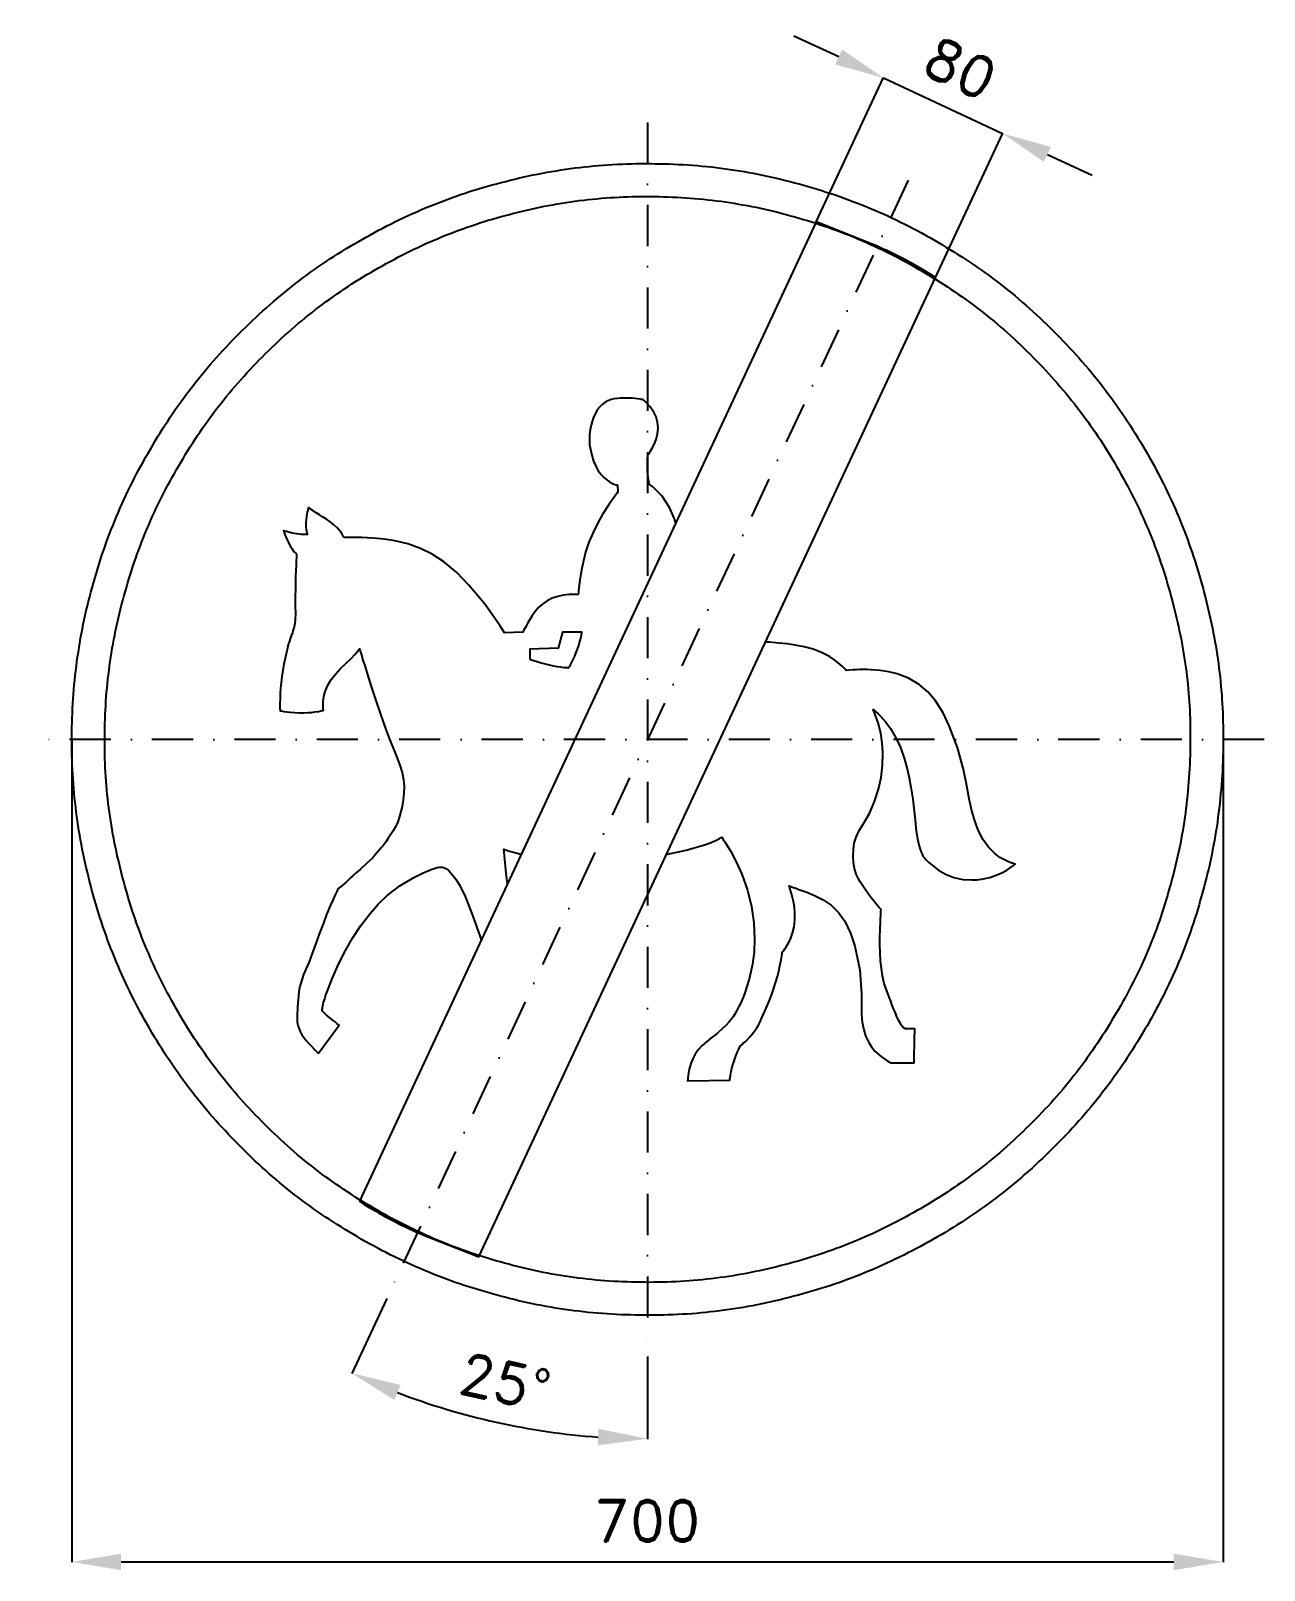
# Model space of a CAD drawing. Header units: millimetres. Extents: x -375 to 375, y -505 to 431.
import ezdxf

# ---------------------------------------------------------------- set-up
doc = ezdxf.new("R2010")
doc.units = ezdxf.units.MM
doc.header["$LTSCALE"] = 5
doc.linetypes.add('ČERCHOVANÁX2', pattern=[2, 1, -0.5, 0, -0.5])
doc.layers.add('Kóty', color=2, linetype='Continuous')
doc.layers.add('Značka', color=7, linetype='Continuous')
doc.styles.get("Standard").update_dxf_attribs({"font": 'romand.shx', "height": 25})
doc.dimstyles.get("Standard").update_dxf_attribs({"dimtxt": 25, "dimasz": 30, "dimexe": 0.18, "dimexo": 0.0625, "dimgap": 12.5, "dimtad": 1, "dimdec": 0, "dimzin": 0, "dimdsep": 46, "dimtxsty": 'Standard', "dimcen": 0.09, "dimadec": 0, "dimazin": 0, "dimtfac": 1, "dimtdec": 0, "dimtofl": 0, "dimtmove": 0, "dimatfit": 3, "dimfxl": 1, "dimtolj": 1, "dimtzin": 0, "dimarcsym": 0})

msp = doc.modelspace()

# ---------------------------------------------------------------- blocks, each defined once
blk = doc.blocks.new('*D2')
at = {"layer": 'Defpoints', "color": 0, "transparency": 16777216}
for p in [(-350.05, 0), (350, -4.58), (350, -500.03)]:
    blk.add_point(p, dxfattribs=at)
at = {"layer": 'Kóty', "color": 0, "lineweight": -2, "transparency": 16777216}
for p, q in [((-350.05, -0.06), (-350.05, -500.21)), ((350, -4.64), (350, -500.21)), ((-320.05, -500.03), (320, -500.03))]:
    blk.add_line(p, q, dxfattribs=at)
at = {"layer": 'Kóty', "color": 0, "transparency": 16777216}
for points in [[(-320.05, -495.03), (-320.05, -505.03), (-350.05, -500.03)], [(320, -495.03), (320, -505.03), (350, -500.03)]]:
    blk.add_solid(points, dxfattribs=at)
at = {"layer": 'Kóty', "color": 0, "transparency": 16777216, "insert": (-0.03, -475.03), "char_height": 25, "attachment_point": 5}
blk.add_mtext('\\A1;700', dxfattribs=at)
blk = doc.blocks.new('*D3')
at = {"layer": 'Defpoints', "color": 0, "transparency": 16777216}
for p in [(215.95, 368.33), (102.6, 314.6), (175.1, 280.77)]:
    blk.add_point(p, dxfattribs=at)
at = {"layer": 'Kóty', "color": 0, "lineweight": -2, "transparency": 16777216}
for p, q in [((116.27, 414.84), (89.08, 427.53)), ((102.63, 314.66), (143.53, 402.32)), ((175.13, 280.83), (216.03, 368.5)), ((243.14, 355.65), (270.32, 342.96))]:
    blk.add_line(p, q, dxfattribs=at)
at = {"layer": 'Kóty', "color": 0, "transparency": 16777216}
for points in [[(118.38, 419.37), (114.15, 410.31), (143.45, 402.16)], [(245.25, 360.18), (241.02, 351.12), (215.95, 368.33)]]:
    blk.add_solid(points, dxfattribs=at)
at = {"layer": 'Kóty', "color": 0, "transparency": 16777216, "insert": (190.27, 407.9), "char_height": 25, "attachment_point": 5, "rotation": 334.98787}
blk.add_mtext('\\A1;80', dxfattribs=at)
blk = doc.blocks.new('*D4')
at = {"layer": 'Defpoints', "color": 0, "transparency": 16777216}
for p in [(0, 375), (158.48, 339.87), (-158.48, -339.87), (0, -375), (-121.93, -407.27)]:
    blk.add_point(p, dxfattribs=at)
at = {"layer": 'Kóty', "color": 0, "lineweight": -2, "transparency": 16777216}
for p, q in [((-158.51, -339.92), (-179.74, -385.46)), ((0, -375.06), (0, -425.31))]:
    blk.add_line(p, q, dxfattribs=at)
blk.add_arc((0, 0), 425.13, 249.04403, 265.95597, dxfattribs=at)
at = {"layer": 'Kóty', "color": 0, "transparency": 16777216}
for points in [[(-154, -401.61), (-150.1, -392.41), (-179.67, -385.3)], [(-29.8, -419.07), (-30.16, -429.07), (0, -425.13)]]:
    blk.add_solid(points, dxfattribs=at)
at = {"layer": 'Kóty', "color": 0, "transparency": 16777216, "insert": (-86.6, -390.64), "char_height": 25, "attachment_point": 5, "rotation": 347.5}
blk.add_mtext('\\A1;25°', dxfattribs=at)

# ---------------------------------------------------------------- dimensions: what is measured, and where the dimension line sits
at = {"layer": 'Kóty'}
dim = msp.add_aligned_dim(p1=(102.6, 314.601), p2=(175.1, 280.775), distance=96.6194, dimstyle='Standard', dxfattribs=at)
dim.commit()
dim.dimension.update_dxf_attribs({"geometry": '*D3', "text_midpoint": (190.2719, 407.9017)})
dim = msp.add_angular_dim_2l(base=(-121.9282, -407.2686), line1=((0, 375), (0, -375)), line2=((158.4818, 339.8654), (-158.4818, -339.8654)), dimstyle='Standard', dxfattribs=at)
dim.commit()
dim.dimension.update_dxf_attribs({"geometry": '*D4', "text_midpoint": (-86.6037, -390.6438)})
dim = msp.add_linear_dim(base=(350, -500.0294), p1=(-350.0536, 0), p2=(350, -4.581), dimstyle='Standard', dxfattribs=at)
dim.commit()
dim.dimension.update_dxf_attribs({"geometry": '*D2', "text_midpoint": (-0.0268, -475.0294)})

# ---------------------------------------------------------------- linework, layer by layer
at = {"layer": 'Kóty'}
msp.add_lwpolyline([(143.4517, 402.1593), (215.9517, 368.3333)], dxfattribs=at)
at = {"layer": 'Značka', "color": 6, "linetype": 'ČERCHOVANÁX2', "lineweight": 25, "ltscale": 5}
for p, q in [((0, 375), (0, -375)), ((158.4818, 339.8654), (-158.4818, -339.8654)), ((375, 0), (-375, 0))]:
    msp.add_line(p, q, dxfattribs=at)
at = {"layer": 'Značka', "color": 5}
for points in [[(350, 0), (350, -2.291), (350, -4.581, -0.0321663), (346.5, -50.208, -0.0357268), (336.9, -95.004, -0.0366679), (321.8, -138.262, -0.0347487), (300.8, -178.953, -0.0340422), (275, -216.774, -0.0344423), (244.2, -250.7057, -0.0345546), (209.5, -280.5629, -0.0344262), (171, -305.3736, -0.034386), (129.7, -325.2231, -0.0344168), (86.2, -339.2308, -0.0344232), (41.2, -347.7241, -0.0344159), (-4.6, -349.97, -0.0344167), (-50.2, -346.5273, -0.034417), (-95, -336.8593, -0.0344219), (-138.2, -321.7156, -0.0344258), (-179, -300.7922, -0.0344196), (-216.8, -274.9795, -0.0344135), (-250.7, -244.227, -0.0344027), (-280.6, -209.504, -0.0344212), (-305.4, -171.017, -0.0344081), (-325.2, -129.751, -0.0344167), (-339.2, -86.154, -0.034422), (-347.7, -41.156, -0.0344239), (-350, 4.581, -0.0344186), (-346.5, 50.244, -0.0344066), (-336.9, 95.004, -0.0344079), (-321.7, 138.22, -0.0344215), (-300.8, 178.953, -0.0344123), (-275, 216.776, -0.0344159), (-244.2, 250.706, -0.0344112), (-209.5, 280.56, -0.0344102), (-171, 305.374, -0.0344135), (-129.8, 325.224, -0.0344133), (-86.2, 339.231, -0.0344178), (-41.2, 347.724, -0.0344147), (4.6, 349.97, -0.0344183), (50.2, 346.527, -0.0344185), (95, 336.859, -0.0344139), (138.2, 321.715, -0.0344122), (179, 300.792, -0.034421), (216.8, 274.98, -0.0343987), (250.7, 244.227, -0.0344281), (280.6, 209.501, -0.0344954), (305.4, 171.017, -0.0344081), (325.2, 129.763, -0.0340917), (339.2, 86.154, -0.0328069), (347.5, 43.384, -0.0342764), (350, 0)], [(330, 0), (330, -2.16), (330, -4.32, -0.0321676), (326.7, -47.339, -0.0357412), (317.6, -89.575, -0.0366598), (303.4, -130.361, -0.0347689), (283.6, -168.727, -0.0340415), (259.3, -204.387, -0.0344506), (230.3, -236.38, -0.034559), (197.5, -264.5307, -0.0344287), (161.2, -287.9237, -0.034392), (122.3, -306.6389, -0.034413), (81.2, -319.8462, -0.0344226), (38.8, -327.8541, -0.0344166), (-4.3, -329.9717, -0.0344155), (-47.4, -326.7258, -0.0344178), (-89.6, -317.6102, -0.0344206), (-130.3, -303.3319, -0.0344145), (-168.7, -283.6041, -0.034423), (-204.4, -259.2663, -0.034424), (-236.4, -230.271, -0.0344207), (-264.5, -197.532, -0.0344091), (-287.9, -161.245, -0.0344122), (-306.6, -122.337, -0.0343888), (-319.8, -81.231, -0.0343928), (-327.9, -38.804, -0.034449), (-330, 4.32, -0.0344398), (-326.7, 47.373, -0.0344103), (-317.6, 89.575, -0.0344275), (-303.3, 130.322, -0.0344042), (-283.6, 168.727, -0.0344117), (-259.3, 204.389, -0.034409), (-230.3, 236.38, -0.0344094), (-197.5, 264.528, -0.0344108), (-161.2, 287.924, -0.0344214), (-122.3, 306.639, -0.0344114), (-81.2, 319.846, -0.034423), (-38.8, 327.854, -0.0344179), (4.3, 329.972, -0.0344171), (47.4, 326.726, -0.0344183), (89.6, 317.61, -0.0344109), (130.3, 303.332, -0.0344202), (168.7, 283.604, -0.0344124), (204.4, 259.267, -0.034393), (236.4, 230.271, -0.0344124), (264.5, 197.529, -0.0344903), (287.9, 161.245, -0.0344317), (306.6, 122.348, -0.034062), (319.8, 81.231, -0.032789), (327.7, 40.905, -0.034256), (330, 0)], [(175.1, 280.775), (172.2, 282.633), (169.2, 284.464, 0.0360054), (136.7, 301.075), (102.6, 314.601), (-175.1, -280.7754), (-172.2, -282.6332), (-169.2, -284.4635, 0.0360042), (-136.7, -301.0751), (-102.6, -314.6012), (175.1, 280.775)], [(1.1, 155.227), (1.1, 155.48), (1, 155.734), (0.6, 157.551), (0.4, 159.387), (0.2, 161.178), (0.1, 162.973), (0, 164.769), (0, 166.566), (0, 167.974), (0.1, 169.382), (0.1, 170.82), (0.2, 172.258), (0.2, 172.504), (0.2, 172.749), (0.5, 173.101), (0.7, 173.454), (1.2, 174.201), (1.7, 174.956), (2.9, 177.04), (4, 179.198), (5.3, 182.387), (6.1, 185.725), (6.5, 189.331), (6.1, 192.93), (5.3, 196.035), (3.9, 198.95), (1.5, 202.396), (-1.4, 205.379), (-2.1, 205.946), (-2.7, 206.502), (-3, 206.555), (-3.3, 206.607), (-3.9, 206.707), (-4.5, 206.802), (-6, 207.017), (-7.5, 207.198), (-9.4, 207.382), (-11.4, 207.496), (-13.3, 207.543, 0.0129664), (-15.2, 207.5), (-16.7, 207.403), (-18.2, 207.267), (-20.2, 207.048), (-22.1, 206.651), (-25.1, 205.426), (-27.6, 203.532), (-29.4, 201.788), (-30.8, 199.817), (-32.1, 197.599), (-33, 195.248), (-33.7, 193.179), (-34.2, 191.079), (-34.9, 188.23), (-35.3, 185.35), (-35.2, 179.066), (-33.9, 172.846), (-32.8, 169.228), (-31.3, 165.77), (-29.9, 163.3), (-28.2, 161.009), (-26.5, 159.179), (-24.6, 157.583), (-23.2, 156.635), (-21.7, 155.828), (-20.4, 155.244), (-19, 154.793), (-18.6, 154.695), (-18.2, 154.602), (-18, 150.415), (-18.6, 149.571), (-19.3, 148.726), (-23.4, 143.009), (-27.2, 137.088), (-30.3, 131.562), (-33.1, 125.841), (-35.6, 119.898), (-37.6, 113.797), (-39, 108.517), (-40.1, 103.169), (-41.2, 96.866), (-41.9, 90.521), (-42, 89.319), (-42.1, 88.116), (-43.1, 88.141), (-44.1, 88.156, 0.00960291), (-45.9, 88.133), (-47.7, 88.038), (-51.1, 87.664), (-54.5, 86.949), (-57.9, 85.837), (-61, 84.247), (-63.6, 82.458), (-66, 80.333), (-68.3, 77.709), (-70.3, 74.863), (-71.5, 72.85), (-72.7, 70.798), (-74, 68.497), (-75.3, 66.192), (-75.6, 65.654), (-75.9, 65.116), (-86.9, 64.885), (-88.4, 67.077), (-89.8, 69.266), (-98.8, 82.021), (-108.8, 94.064), (-116, 101.537), (-124.1, 108.142), (-130.9, 112.55), (-138.1, 116.101), (-145.8, 118.798), (-153.7, 120.633), (-160.2, 121.65), (-166.9, 122.281), (-173.7, 122.66), (-180.5, 122.805), (-182.5, 122.817), (-184.5, 122.82), (-184.8, 123.234), (-185, 123.644), (-185.4, 124.43), (-185.9, 125.196), (-187.2, 126.952), (-188.7, 128.585), (-190.7, 130.523), (-192.9, 132.268), (-195.2, 133.878), (-197.6, 135.388), (-199.5, 136.578), (-201.4, 137.767), (-203.5, 139.07), (-205.5, 140.446), (-205.8, 140.699), (-206.2, 140.954), (-206.3, 140.706), (-206.3, 140.457), (-206.5, 139.96), (-206.6, 139.461), (-206.9, 138.217), (-207.1, 136.965), (-207.4, 135.31), (-207.6, 133.642), (-207.7, 131.998), (-207.7, 130.351), (-207.7, 129.053), (-207.5, 127.761), (-207.3, 126.403), (-207, 125.069), (-206.9, 124.835), (-206.8, 124.601), (-207.1, 124.584), (-207.3, 124.568), (-207.8, 124.544), (-208.3, 124.529), (-209.4, 124.526), (-210.5, 124.576), (-211.9, 124.705), (-213.3, 124.909), (-214.7, 125.168), (-216.1, 125.473), (-217.2, 125.746), (-218.3, 126.031), (-219.6, 126.356), (-220.8, 126.675), (-221.1, 126.732), (-221.3, 126.79), (-221.2, 126.537), (-221.1, 126.284), (-220.9, 125.78), (-220.7, 125.277), (-220.3, 124.038), (-219.8, 122.806), (-219.1, 121.227), (-218.3, 119.671), (-217.6, 118.22), (-216.8, 116.81), (-216.1, 115.779), (-215.4, 114.785), (-214.6, 113.833), (-213.7, 112.951), (-213.6, 112.808), (-213.4, 112.666), (-213.5, 112.038), (-213.5, 111.409), (-213.5, 110.167), (-213.6, 108.925), (-213.7, 105.895), (-213.8, 102.864), (-214, 98.928), (-214.1, 94.991), (-214.1, 91.084), (-214.2, 87.178), (-214.3, 84.008), (-214.3, 80.837), (-214.1, 76.731), (-214.2, 72.634), (-214.4, 70.505), (-214.9, 68.401), (-215.4, 66.567), (-215.9, 64.757), (-216.6, 62.923), (-217.2, 61.096), (-217.7, 59.657), (-218.2, 58.211), (-218.7, 56.479), (-219.2, 54.731), (-220.2, 50.231), (-221.1, 45.695), (-221.7, 42.025), (-222.3, 38.342), (-222.7, 34.684), (-223.1, 31.013), (-223.3, 28.049), (-223.4, 25.081), (-223.5, 21.856), (-223.5, 18.631), (-223.4, 18.051), (-223.4, 17.471), (-223, 17.399), (-222.7, 17.328), (-221.9, 17.192), (-221.1, 17.064), (-219.1, 16.776), (-217.2, 16.541), (-214.5, 16.309), (-211.9, 16.187), (-209.2, 16.169), (-206.5, 16.277), (-204.4, 16.449), (-202.3, 16.708), (-200.1, 17.072), (-197.9, 17.551), (-197.5, 17.646), (-197.1, 17.743), (-197.2, 18.619), (-197.2, 19.496), (-197.2, 21.148), (-197.2, 22.801), (-196.8, 26.009), (-196, 29.14), (-194.4, 32.911), (-192.3, 36.406), (-189.6, 39.877), (-186.6, 43.077), (-183.5, 46.074), (-180.4, 49.055), (-178, 51.534), (-175.8, 54.198), (-175.4, 54.673), (-175.1, 55.152), (-174.8, 54.094), (-174.5, 53.036), (-173.8, 50.911), (-173.2, 48.786), (-171.5, 43.429), (-169.9, 38.078), (-167.6, 30.887), (-165.2, 23.719), (-162.8, 16.559), (-160.3, 9.416), (-158.3, 3.74), (-156.1, -1.877), (-153.2, -8.729), (-150.5, -15.669), (-149.1, -20.025), (-148.3, -24.489), (-148, -28.571), (-148.2, -32.672), (-148.5, -36.774), (-149.2, -40.832), (-149.9, -43.865), (-150.8, -46.854), (-151.9, -50.049), (-153.3, -53.133), (-154.7, -55.611), (-156.2, -58.01), (-157.6, -60.056), (-159, -62.064), (-160.4, -64.017), (-161.9, -65.932), (-163.1, -67.366), (-164.3, -68.78), (-165.7, -70.357), (-167.1, -71.892), (-170.9, -75.504), (-174.8, -78.997), (-176.9, -80.902), (-178.9, -82.816), (-180.5, -84.228), (-182, -85.627), (-183.2, -86.675), (-184.4, -87.717), (-185.9, -89.015), (-187.4, -90.307), (-187.7, -90.574), (-188.1, -90.841), (-188.4, -91.414), (-188.7, -91.988), (-189.3, -93.189), (-189.9, -94.399), (-191.4, -97.741), (-192.9, -101.123), (-195.1, -106.368), (-197.1, -111.652), (-199.5, -117.808), (-201.7, -123.996), (-203.7, -129.616), (-205.8, -135.197), (-209.1, -142.929), (-211.6, -150.883), (-212, -153.432), (-212.3, -156.008), (-212.5, -158.149), (-212.7, -160.29), (-212.8, -162.424), (-212.9, -164.561), (-213, -166.261), (-213, -167.96), (-213, -169.751), (-213, -171.542), (-213, -171.857), (-213, -172.171), (-212.9, -172.546), (-212.8, -172.922), (-212.6, -173.643), (-212.4, -174.358), (-211.8, -176.012), (-211.1, -177.615), (-210.1, -179.554), (-208.8, -181.385), (-207.5, -183.117), (-206, -184.763), (-204.8, -186.082), (-203.5, -187.375), (-202, -188.804), (-200.6, -190.239), (-200.4, -190.502), (-200.1, -190.766), (-187.5, -173.747), (-187.6, -173.619), (-187.8, -173.491), (-188.9, -172.601), (-190, -171.721), (-191.1, -170.882), (-192.2, -170.038), (-193.2, -169.183), (-194.3, -168.311), (-195.1, -167.597), (-195.9, -166.865), (-196.8, -166.065), (-197.6, -165.238), (-197.7, -165.089), (-197.9, -164.939), (-197.9, -164.817), (-197.8, -164.695), (-197.8, -164.444), (-197.8, -164.193), (-197.7, -163.524), (-197.7, -162.859), (-197.5, -161.864), (-197.3, -160.877), (-197, -159.748), (-196.7, -158.629), (-196.3, -157.618), (-196, -156.614), (-195.5, -155.199), (-195, -153.792), (-191.5, -144.937), (-187.6, -136.236), (-183.7, -128.366), (-179.3, -120.731), (-174.3, -113.028), (-168.7, -105.745), (-163.7, -100.124), (-158.2, -94.956), (-150.5, -89.026), (-142.1, -84.004), (-136.9, -81.362), (-131.5, -79.087), (-129.7, -78.44), (-127.9, -77.933), (-126.7, -77.724), (-125.5, -77.671), (-124.7, -77.745), (-123.8, -77.933), (-123, -78.228), (-122.3, -78.626), (-121.5, -79.155), (-120.8, -79.761), (-119.9, -80.755), (-119, -81.815), (-116.6, -84.886), (-114.5, -88.122), (-111.3, -94.517), (-108.6, -101.215), (-106.3, -107.419), (-104, -113.632), (-101.8, -119.926), (-101.0827, -122.0857)], [(11.5744, -69.8165), (12.1, -69.733), (23.5, -67.345), (34.7, -64.097), (37.8, -62.989), (40.9, -61.74), (42.4, -61.07), (43.8, -60.316), (44.4, -59.913), (45.1, -59.495), (46, -60.845), (47, -62.203), (48.7, -64.934), (50.4, -67.721), (54.2, -74.723), (57.4, -81.994), (60.9, -91.67), (63.3, -101.649), (64.7, -111.456), (65.1, -121.353), (64.8, -129.033), (63.9, -136.662), (61.9, -145.777), (59, -154.622), (57.9, -157.373), (56.7, -160.086), (55.6, -162.279), (54.5, -164.433), (53.3, -166.546), (52, -168.591), (50.8, -170.217), (49.5, -171.781), (47.8, -173.743), (45.9, -175.596), (42.4, -178.717), (38.6, -181.651), (35.9, -183.766), (33.3, -186.019), (31, -188.501), (29, -191.279), (27.5, -194.093), (26.3, -197.078), (25.2, -201.325), (24.6, -205.662), (24.5, -206.581), (24.4, -207.5), (50, -207.201), (50, -206.864), (50.1, -206.527), (50.4, -204.223), (50.8, -201.94), (51.3, -199.826), (51.9, -197.738), (52.6, -195.675), (53.3, -193.636), (54, -192.004), (54.6, -190.385), (55.4, -188.65), (56.1, -186.922), (56.3, -186.615), (56.4, -186.308), (56.7, -186.084), (56.9, -185.859), (57.5, -185.406), (58, -184.946), (59.3, -183.777), (60.6, -182.567), (62.2, -180.894), (63.7, -179.136), (65.1, -177.282), (66.5, -175.344), (67.5, -173.704), (68.4, -172.004), (69.4, -169.711), (70.4, -167.386), (72.2, -163.283), (74, -159.185), (75.4, -155.542), (76.7, -151.833), (77.9, -147.96), (79, -144.056), (79.8, -140.817), (80.5, -137.556), (81.2, -133.99), (81.8, -130.406), (81.9, -129.763), (82, -129.12), (82.4, -128.683), (82.8, -128.242), (83.5, -127.34), (84.1, -126.41), (85.6, -123.985), (86.9, -121.423), (88.2, -117.754), (89.1, -113.941), (89.6, -109.798), (89.6, -105.629), (89.3, -102.033), (88.8, -98.469), (87.8, -94.414), (86.6, -90.447), (86.3, -89.719), (86.1, -88.992), (87.1, -89.361), (88.1, -89.729), (90.1, -90.441), (92.1, -91.151), (96.9, -92.889), (101.6, -94.835), (106.8, -97.485), (111.6, -100.823), (116.2, -105.238), (119.9, -110.407), (123.5, -117.757), (126, -125.586), (129.2, -140.005), (130.2, -154.649), (130.1, -160.938), (130.2, -167.225), (130.6, -171.878), (131.5, -176.469), (132.6, -180.256), (134.3, -183.848), (136.2, -186.904), (138.5, -189.675), (142.2, -192.991), (146.3, -195.716), (147.1, -196.155), (147.8, -196.584), (148.1, -196.579), (148.3, -196.573), (148.8, -196.563), (149.3, -196.555), (150.5, -196.54), (151.6, -196.532), (153.1, -196.531), (154.6, -196.539), (156, -196.553), (157.5, -196.57), (158.5, -196.583), (159.6, -196.596), (160.7, -196.606), (161.8, -196.611), (162, -196.612), (162.2, -196.612), (162.2, -196.299), (162.2, -195.986), (162.2, -195.362), (162.2, -194.738), (162.2, -193.186), (162.2, -191.634), (162.2, -189.576), (162.3, -187.518), (162.3, -185.463), (162.4, -183.408), (162.4, -181.758), (162.4, -180.108), (162.5, -178.342), (162.5, -176.577), (162.5, -176.263), (162.5, -175.95), (162.3, -175.941), (162.2, -175.934), (162, -175.923), (161.7, -175.917), (161.1, -175.918), (160.4, -175.936), (159.6, -175.97), (158.8, -176), (158.1, -176.008), (157.3, -175.965), (156.8, -175.893), (156.4, -175.76), (156.2, -175.676), (156, -175.57), (155.7, -175.376), (155.4, -175.148), (154.5, -174.003), (153.8, -172.738), (152.7, -170.68), (151.7, -168.595), (150.7, -166.161), (149.6, -163.695), (148.6, -161.137), (147.7, -158.571), (147.2, -157.332), (146.7, -156.093), (146.1, -154.49), (145.5, -152.882), (144, -148.309), (142.9, -143.627), (142.2, -139.173), (141.7, -134.681), (141.4, -129.631), (141.3, -124.574), (141.3, -120.099), (141.4, -115.626), (141.6, -110.44), (141.8, -105.257), (141.9, -104.295), (142, -103.334), (141.8, -103.104), (141.5, -102.874), (141.1, -102.411), (140.7, -101.946), (139.7, -100.765), (138.7, -99.571), (137.4, -97.945), (136.1, -96.294), (134.8, -94.615), (133.6, -92.911), (132.6, -91.534), (131.7, -90.14), (130.5, -88.389), (129.4, -86.614), (128.1, -84.262), (126.9, -81.81), (125.9, -78.498), (125.3, -75.055), (125.1, -71.036), (125.2, -67.009), (125.7, -63.156), (126.8, -59.453), (128.7, -55.431), (131.1, -51.583), (135.1, -44.568), (138.3, -37.208), (140.5, -30.279), (142, -23.139), (142.9, -15.666), (143.1, -8.155), (142.7, -2.12), (141.8, 3.868), (140.3, 10.103), (138.1, 16.104), (137.6, 17.137), (137.2, 18.165), (138, 17.529), (138.7, 16.884), (140.2, 15.564), (141.6, 14.18), (144.9, 10.563), (147.8, 6.644), (151.1, 1.033), (153.8, -4.915), (156.1, -11.318), (157.9, -17.876), (159.2, -23.423), (160.2, -29.015), (161.3, -36.295), (162.2, -43.604), (162.5, -47.333), (162.9, -51.062), (163.2, -53.938), (163.6, -56.808), (164, -59.493), (164.5, -62.158), (165, -64.178), (165.6, -66.173), (166.3, -68.216), (167.2, -70.2), (167.3, -70.544), (167.5, -70.886), (168.4, -71.903), (169.3, -72.905), (171.1, -74.72), (173, -76.426), (176.9, -79.429), (181.2, -81.878), (186.3, -83.892), (191.7, -85.057), (197.3, -85.451, 0.0370031), (203, -84.971), (208.1, -83.89), (213, -82.167), (215.8, -80.881), (218.5, -79.384), (220.6, -78.052), (222.6, -76.549), (223, -76.161), (223.5, -75.766), (222.5, -75.468), (221.5, -75.153), (219.6, -74.468), (217.8, -73.666), (214.3, -71.722), (211.1, -69.314), (207.3, -65.439), (204.1, -60.965), (201.1, -55.118), (198.9, -48.953), (197, -42.575), (195.5, -36.107), (193.9, -27.234), (192.2, -18.375), (188.5, -4.854), (183.5, 8.261), (179.7, 16.155), (175.1, 23.524), (170.5, 28.909), (165.1, 33.467), (158.8, 37.217), (151.8, 39.809), (146.7, 41.071), (141.5, 41.863), (133.3, 42.426, 0.0208604), (125.1, 42.253), (123, 42.12), (120.8, 41.967), (120.2, 42.611), (119.6, 43.248), (118.4, 44.453), (117.2, 45.608), (114, 48.176), (110.6, 50.419), (105.9, 52.891), (100.8, 54.785), (95.3, 56.306), (89.8, 57.379), (84.9, 58.076), (79.9, 58.594), (74.2, 59.06), (71.7598, 59.2184)]]:
    msp.add_lwpolyline(points, format="xyb", dxfattribs=at)
for points in [[(17.1603, 131.422), (16.4, 134.071), (13.3, 141.054), (8.9, 147.878), (3.2, 153.581), (2.2, 154.416), (1.1, 155.227)], [(-71.6, 48.75), (-71.3, 48.665), (-71.1, 48.58), (-69.1, 47.897), (-67.1, 47.269), (-64.7, 46.587), (-62.3, 45.958), (-59.7, 45.333), (-57.1, 44.781), (-55, 44.391), (-52.9, 44.061), (-50.8, 43.793), (-48.7, 43.63), (-48.4, 43.613), (-48, 43.598), (-47.8, 43.9), (-47.6, 44.203), (-47.3, 44.81), (-46.9, 45.422), (-46, 46.96), (-45.2, 48.526), (-44.2, 50.63), (-43.3, 52.777), (-42.5, 54.943), (-41.8, 57.141), (-41.3, 58.914), (-40.8, 60.701), (-40.4, 62.615), (-40, 64.542), (-39.9, 64.883), (-39.9, 65.225), (-51.6, 65.116), (-54.4, 55.479), (-71.5, 54.921), (-71.6, 48.75)], [(-85.1222, -87.8671), (-86, -81.252), (-87, -70.668), (-87.2, -68.718), (-87.4, -66.767), (-85.2, -67.485), (-83, -68.176), (-78.5, -69.436), (-76.7228, -69.859)]]:
    msp.add_lwpolyline(points, dxfattribs=at)

msp.set_redraw_order([(e.dxf.handle, doc.entitydb.next_handle()) for e in msp.query("TEXT MTEXT ATTDEF DIMENSION ARC_DIMENSION")])  # texts and dimensions are drawn at this point

doc.saveas('drawing.dxf')
